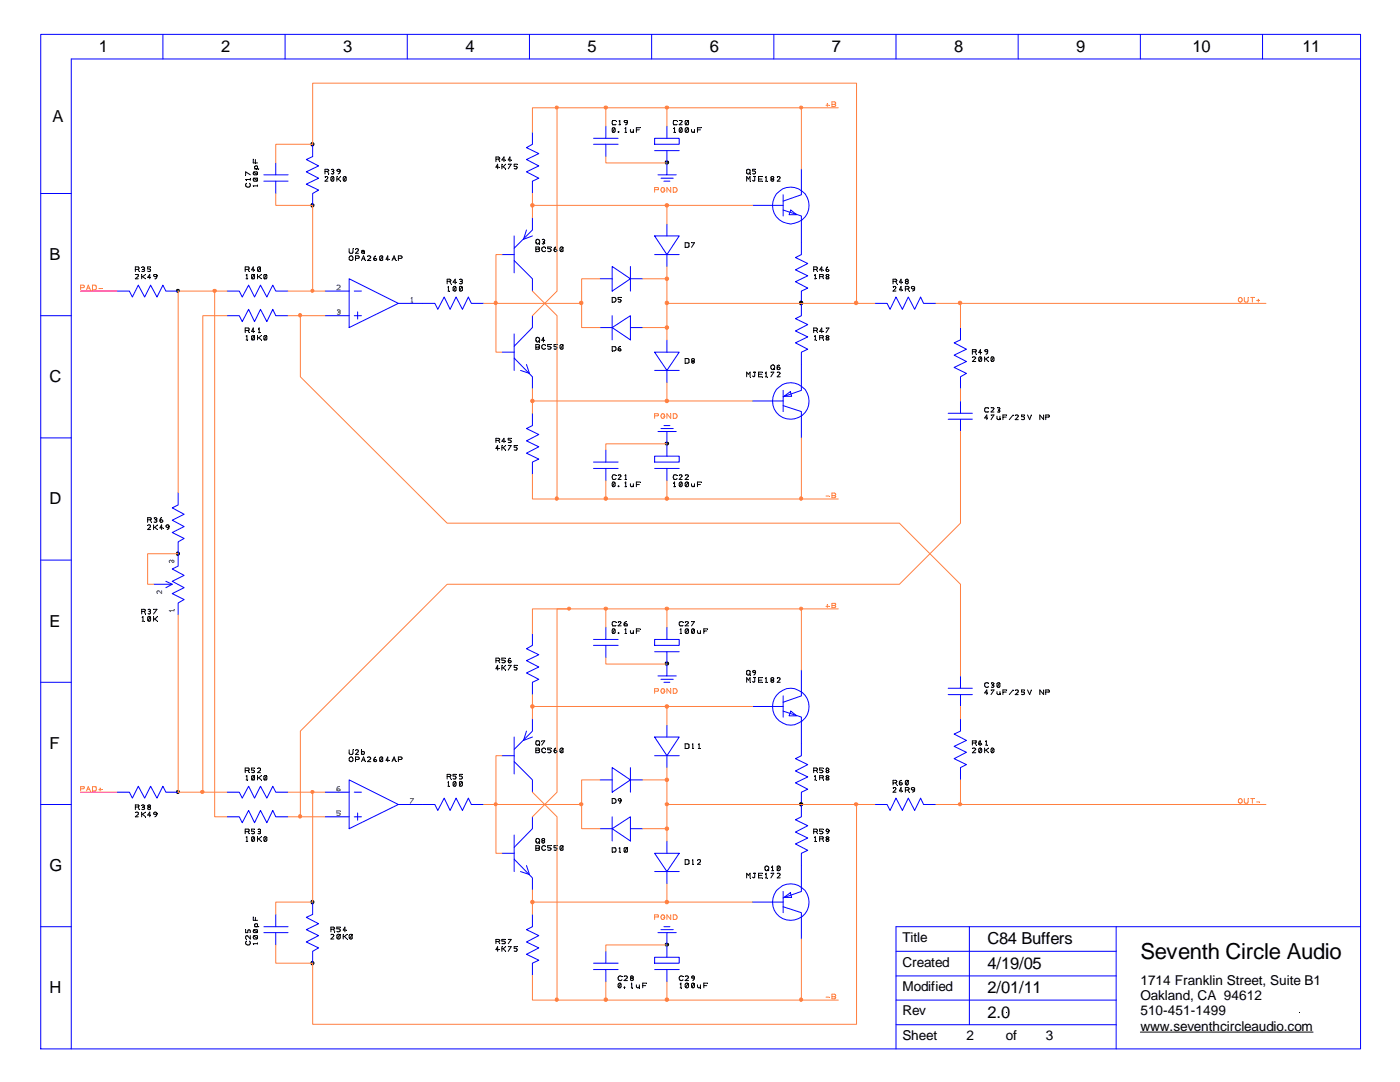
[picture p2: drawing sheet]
<svg xmlns="http://www.w3.org/2000/svg" width="279mm" height="216mm" viewBox="0 0 279 216" stroke-linecap="round" stroke-linejoin="round" font-family="sans-serif">
<defs><g id="words">
<text font-size="4.4" x="227.6" y="191.3">Seventh Circle Audio</text>
<g font-size="3.3">
<text x="19.7" y="10.4">1</text>
<text x="44.1" y="10.4">2</text>
<text x="68.5" y="10.4">3</text>
<text x="92.9" y="10.4">4</text>
<text x="117.3" y="10.4">5</text>
<text x="141.6" y="10.4">6</text>
<text x="166" y="10.4">7</text>
<text x="190.4" y="10.4">8</text>
<text x="214.8" y="10.4">9</text>
<text x="238" y="10.4">10</text>
<text x="259.9" y="10.4">11</text>
<text x="10.5" y="24.4">A</text>
<text x="9.9" y="51.8">B</text>
<text x="9.9" y="76.2">C</text>
<text x="9.9" y="100.6">D</text>
<text x="9.9" y="125.1">E</text>
<text x="9.9" y="149.4">F</text>
<text x="9.9" y="173.8">G</text>
<text x="197.1" y="188.4">C84 Buffers</text>
<text x="197.1" y="193.3">4/19/05</text>
<text x="9.9" y="198.2">H</text>
<text x="197.1" y="203">2.0</text>
<text x="197.1" y="198.1">2/01/11</text>
</g>
<g font-size="2.7">
<text x="180.1" y="188">Title</text>
<text x="180.1" y="192.9">Created</text>
<text x="180.1" y="197.8">Modified</text>
<text x="227.6" y="196.5">1714 Franklin Street, Suite B1</text>
<text x="180.1" y="202.6">Rev</text>
<text x="227.6" y="199.6">Oakland, CA 94612</text>
<text x="227.6" y="202.6">510-451-1499</text>
<text x="180.1" y="207.5">Sheet</text>
<text x="192.9" y="207.5">2</text>
<text x="200.7" y="207.5">of</text>
<text x="208.7" y="207.5">3</text>
<text x="227.6" y="205.7">www.seventhcircleaudio.com</text>
</g>
</g></defs>
<g fill="none" stroke="#00f" stroke-width=".2">
<path d="M8.1 6.9h263.4v202.4h-263.4zM32.5 6.9v4.9M56.9 6.9v4.9M81.3 6.9v4.9M105.7 6.9v4.9M130 6.9v4.9M154.4 6.9v4.9M178.8 6.9v4.9M203.2 6.9v4.9M227.6 6.9v4.9M252 6.9v4.9M271.5 11.8h-257.3v197.5"/>
<path d="M8.1 38.6h6.1M52.7 36.2h4.8M52.7 34.9h4.8M55 32.5v2.4M55 36.2v2.4M62.4 28.8v2.4l-1.3 .6 2.5 1.3-2.5 1.2 2.5 1.3-2.5 1.1 2.5 1.2-1.2 .7v2.4M106.3 26.4v2.4l-1.2 .7 2.4 1.1-2.4 1.2 2.4 1.3-2.4 1.2 2.4 1.3-1.2 .6v2.4M118.4 27.6h5M118.4 28.8h5M120.9 25.1v2.5M120.9 28.8v2.4M130.6 27.6h5v1.2h-5z"/>
<path d="M130.6 30.1h5M131.9 35.6h2.5M132.5 36.2h1.2M133.1 30.1v4.8h-1.8M133.1 25.1v2.5M133.1 34.9h1.9M156.3 38.9v4.2M159.9 33.7v5.2l-3.6 1.2M45.3 58.1h2.5l.5 1.2 1.3-2.4 1.2 2.4 1.2-2.4 1.3 2.4 1.1-2.4 .6 1.2h2.5M100.2 50.8h2.4M102.6 52l3.7 3.6v2.5M102.6 47.1v7.3"/>
<path d="M105.1 45.9l-.6 1.9 1.8-.7M106.3 43.4v2.5l-3.7 3.6M119.7 55.6h2.5M122.2 53.2l3.6 2.4-3.6 2.5zM125.8 53.2v4.9M125.8 55.6h2.5M130.6 47.1h5l-2.5 3.7zM130.6 50.8h5M133.1 44.7v2.4M133.1 50.8v2.4M150.2 41h6.1M156.3 41.9l3.6 1.2v7.7l-1.2 .6 2.5 1.2-2.5 1.2 2.5 1.2-2.5 1.2 2.5 1.3-1.3 .6v4.9l-1.2 .6 2.5 1.2-2.5 1.2 2.5 1.2-2.5 1.2 2.5 1.3-1.3 .6v7.6l-3.6 1.3"/>
<path d="M157.8 41.9l1.2 .9h-1.5zM8.1 63h6.1M45.3 63h2.5l.5 1.2 1.3-2.5 1.2 2.5 1.2-2.5 1.3 2.5 1.1-2.5 .6 1.3h2.5M84.3 60.5h2.5l.6 1.2 1.2-2.4 1.2 2.4 1.2-2.4 1.3 2.4 1.2-2.4 .6 1.2h2.4M100.2 70.3h2.4M102.6 71.5l3.7 3.7v2.4M102.6 66.6v7.3M105.1 72.7l.6 1.8-1.8-.6M106.3 63v2.4l-3.7 3.7M119.7 65.4h2.5M122.2 65.4l3.6-2.4v4.8zM122.2 63v4.8"/>
<path d="M125.8 65.4h2.5M130.6 70.3h5l-2.5 3.6zM130.6 73.9h5M133.1 67.8v2.5M133.1 73.9v2.5M156.3 77.9v4.2M156.5 79.1l1.2-1 .3 1zM174.6 60.5h2.4l.6 1.2 1.2-2.4 1.3 2.4 1.2-2.4 1.2 2.4 1.2-2.4 .6 1.2h2.5M191.7 65.4v2.4l-1.3 .6 2.5 1.3-2.5 1.2 2.5 1.2-2.5 1.2 2.5 1.2-1.2 .7v2.4M8.1 87.4h6.1M106.3 82.5v2.4l-1.2 .6 2.4 1.2-2.4 1.3 2.4 1.2-2.4 1.2 2.4 1.2-1.2 .6v2.5M118.4 93.5h5"/>
<path d="M118.4 92.2h5M120.9 89.7v2.5M120.9 93.5v2.4M130.6 91h5v1.2h-5zM130.6 93.5h5M131.3 86.1h1.8M131.9 85.5h2.5M132.5 84.9h1.2M133.1 93.5v2.4M135 86.1h-1.9v4.9M150.2 80h6.1M156.3 80.9l3.6 1.2v5.3"/>
<path d="M8.1 111.8h6.1M8.1 136.1h6.1M106.3 126.4v2.4l-1.2 .7 2.4 1.1-2.4 1.2 2.4 1.3-2.4 1.2 2.4 1.3-1.2 .5v2.5M118.4 127.6h5M118.4 128.8h5M120.9 125.1v2.5M120.9 128.8v2.4M130.6 127.6h5v1.2h-5zM130.6 130h5M131.9 135.6h2.5M132.5 136.1h1.2M133.1 130v4.9h-1.8"/>
<path d="M133.1 125.1v2.5M133.1 134.9h1.9M156.3 138.9v4.2M159.9 133.7v5.2l-3.6 1.2M45.3 158.1h2.5l.5 1.2 1.3-2.4 1.2 2.4 1.2-2.4 1.3 2.4 1.1-2.4 .6 1.2h2.5M100.2 150.8h2.4M102.6 152l3.7 3.6v2.5M102.6 147.1v7.3M105.1 145.9l-.6 1.8 1.8-.6M106.3 143.4v2.5l-3.7 3.6M119.7 155.6h2.5M122.2 153.2l3.6 2.4-3.6 2.5z"/>
<path d="M125.8 153.2v4.9M125.8 155.6h2.5M130.6 147.1h5l-2.5 3.7zM130.6 150.8h5M133.1 144.7v2.4M133.1 150.8v2.4M150.2 141h6.1M156.3 141.9l3.6 1.2v7.7l-1.2 .6 2.5 1.2-2.5 1.2 2.5 1.2-2.5 1.2 2.5 1.3-1.3 .6v4.9l-1.2 .6 2.5 1.2-2.5 1.2 2.5 1.2-2.5 1.2 2.5 1.3-1.3 .6v7.6l-3.6 1.3M157.8 141.9l1.2 .9h-1.5zM191.7 143.4v2.5l-1.3 .6 2.5 1.2-2.5 1.2 2.5 1.2-2.5 1.3 2.5 1.2-1.2 .6v2.4M8.1 160.5h6.1M45.3 163h2.5l.5 1.2 1.3-2.5 1.2 2.5 1.2-2.5 1.3 2.5 1.1-2.5 .6 1.3h2.5"/>
<path d="M84.3 160.5h2.5l.6 1.2 1.2-2.4 1.2 2.4 1.2-2.4 1.3 2.4 1.2-2.4 .6 1.2h2.4M100.2 170.3h2.4M102.6 171.4l3.7 3.8v2.3M102.6 166.6v7.3M105.1 172.7l.6 1.8-1.8-.6M106.3 163v2.4l-3.7 3.7M119.7 165.4h2.5M122.2 165.4l3.6-2.4v4.8zM122.2 163v4.8M125.8 165.4h2.5M130.6 170.3h5l-2.5 3.6zM130.6 173.9h5"/>
<path d="M133.1 167.8v2.5M133.1 173.9v2.5M156.3 177.9v4.2M156.5 179.1l1.2-1 .3 1zM174.6 160.5h2.4l.6 1.2 1.2-2.4 1.3 2.4 1.2-2.4 1.2 2.4 1.2-2.4 .6 1.2h2.5M8.1 184.9h6.1M52.7 184.9h4.8M52.7 186.1h4.8M55 182.5v2.4M55 186.1v2.5M62.4 180v2.5l-1.3 .5 2.5 1.3-2.5 1.2 2.5 1.2-2.5 1.3 2.5 1.1-1.2 .7v2.4M106.3 182.5v2.4l-1.2 .6 2.4 1.2-2.4 1.3 2.4 1.1-2.4 1.3 2.4 1.2-1.2 .6v2.4"/>
<path d="M118.4 193.5h5M118.4 192.2h5M120.9 189.8v2.4M120.9 193.5v2.4M130.6 191h5v1.2h-5zM130.6 193.5h5M131.3 186.1h1.8M131.9 185.5h2.5M132.5 184.9h1.2M133.1 193.5v2.4M135 186.1h-1.9v4.9M150.2 180h6.1"/>
<path d="M156.3 180.9l3.6 1.2v5.3M178.8 194.7h44M178.8 199.6h44M178.8 189.8h44M193.5 184.9v19.6M222.8 184.9v24.4M271.5 184.9h-92.7v24.4M178.8 204.5h44"/>
<circle cx="157.8" cy="41" r="3.6"/>
<circle cx="157.8" cy="80" r="3.7"/>
<circle cx="157.8" cy="141" r="3.6"/>
<circle cx="157.8" cy="180" r="3.7"/>
</g>
<g fill="#000">
<path d="M49 34.9l.1 .1zM49.2 36.6l.1 .1zM49.2 36l.1 .1zM50 35.6v.1zM50.5 35.6h.1zM50.5 34.4l.1 .1zM50.5 31.8h.1zM50.6 37.2l.1 .1zM51 32.5l.1 .1zM51.2 33.7l.1 .1zM51.4 36.9l.1 .1zM51.6 33.7l.1 .1z"/>
<path d="M64.9 34.2v.1zM64.9 35.3v.1zM65.6 34.7l.1 .1zM66.1 33.9l.1 .1zM66.3 34.2l.1 .1zM66.5 35.3l.1 .1zM67.2 35.2l.1 .1zM67.9 34h.1zM68 35.2l.1 .1zM68 36.2h.1zM69 35.3l.1 .1zM99 31.8h.1z"/>
<path d="M99.6 33.4h.1zM99.7 32.3h.1zM100.2 32.8v.1zM100.8 31.9l.1 .1zM100.9 32.8l.1 .1zM100.9 33.7l.1 .1zM101.4 32.8l.1 .1zM102 31.9l.1 .1zM103.2 32.8l.1 .1zM122.7 25.6l.1 .1zM122.9 24.1l.1 .1zM123.4 26.4l.1 .1z"/>
<path d="M123.5 24.1l.1 .1zM123.8 24.9l.1 .1zM124.7 25.7h.1zM125.1 26.4v.1zM125.2 24.2l.1 .1zM126.4 26.2h.1zM126.4 26.4l.1 .1zM127 25.9l.1 .1zM127.8 25.5v.1zM134.8 26.4l.1 .1zM135.1 24.1l.1 .1zM135.6 24v.1z"/>
<path d="M136.1 25.6v.1zM137.3 24l.1 .1zM137.3 25.6l.1 .1zM138.6 26.2h.1zM138.6 26.4l.1 .1zM139.2 25.9l.1 .1zM140 25.5v.1zM149 34.4l.1 .1zM149.7 34.7l.1 .1zM149.7 36.2h.1zM150.4 35.2l.1 .1zM150.8 33.8l.1 .1z"/>
<path d="M150.8 35.2l.1 .1zM151.4 35.7l.1 .1zM152.1 35.2l.1 .1zM152.1 36.2h.1zM152.7 35.4l.1 .1zM153.1 36.2h.1zM154.3 35.7v.1zM155.1 35.3l.1 .1zM48.9 53.8h.1zM49.1 54.9h.1zM49.4 55.6l.1 .1zM49.7 54.2l.1 .1z"/>
<path d="M50.7 54.8l.1 .1zM50.8 53.8l.1 .1zM51.4 54.8l.1 .1zM52 53.3l.1 .1zM52.2 54.8v.1zM52.2 55.6v.1zM53.2 54.8l.1 .1zM89.2 56.1l.1 .1zM89.4 57.3l.1 .1zM89.7 58.1v.1zM90 56.6l.1 .1zM90.9 57.2l.1 .1z"/>
<path d="M91 56.3l.1 .1zM91.7 55.8l.1 .1zM91.9 56.1v.1zM92.2 57.2l.1 .1zM106.9 48.4l.1 .1zM106.9 49.7l.1 .1zM107.7 48.7l.1 .1zM108.2 47.8l.1 .1zM108.4 48.3h.1zM108.9 49.4l.1 .1zM110 49.3l.1 .1zM110.9 49.3l.1 .1z"/>
<path d="M112.3 49.4h.1zM136.7 49.3l.1 .1zM138 48.4l.1 .1zM162.4 53.8h.1zM162.8 55.6l.1 .1zM163.2 54.2v.1zM163.6 55.2l.1 .1zM164.3 53.8v.1zM164.3 55.6l.1 .1zM165.2 53.3h.1zM165.2 55.2l.1 .1zM178.2 56.1l.1 .1z"/>
<path d="M178.2 57.2l.1 .1zM179 56.6l.1 .1zM180.1 56.3l.1 .1zM180.1 57.8l.1 .1zM180.7 57.7h.1zM181.1 56.1l.1 .1zM181.4 58.1l.1 .1zM182.5 57.4l.1 .1zM48.9 66h.1zM49.1 67.1h.1zM49.4 67.8l.1 .1zM49.7 66.4l.1 .1z"/>
<path d="M50.7 67l.1 .1zM50.8 66l.1 .1zM51.4 67l.1 .1zM51.6 65.6v.1zM51.9 66.4l.1 .1zM52.2 67v.1zM52.2 67.8v.1zM53.2 67l.1 .1zM106.9 67.9l.1 .1zM106.9 69.3h.1zM107.7 68.2l.1 .1zM108.7 67.9l.1 .1z"/>
<path d="M108.9 68.9l.1 .1zM110 68.7l.1 .1zM111.2 68.7l.1 .1zM112.3 68.8l.1 .1zM122.2 60.3l.1 .1zM122.2 70l.1 .1zM123.7 69.1l.1 .1zM136.7 72.5l.1 .1zM138.3 72.1h.1zM149.7 75.2l.1 .1zM150.4 74.3h.1zM150.8 74.3h.1z"/>
<path d="M151.4 74.7l.1 .1zM152.1 74.3h.1zM152.1 75.2l.1 .1zM152.7 74.4l.1 .1zM153.1 75.2l.1 .1zM153.8 73.4l.1 .1zM153.8 74.3h.1zM154.6 73.7l.1 .1zM155.1 74.3l.1 .1zM155.4 72.8l.1 .1zM162.4 66h.1zM162.8 67.8l.1 .1z"/>
<path d="M163.2 66.4v.1zM163.6 67.4l.1 .1zM164.3 66v.1zM164.3 67.8l.1 .1zM164.8 65.4l.1 .1zM165.2 67.4l.1 .1zM194.1 70.2v.1zM194.1 71.3v.1zM194.8 70.7l.1 .1zM195.8 71.3l.1 .1zM195.9 70.4h.1zM196.5 71.2l.1 .1z"/>
<path d="M197.1 69.9l.1 .1zM197.3 71.2l.1 .1zM197.3 72.1l.1 .1zM198.3 71.3l.1 .1zM99 87.9l.1 .1zM99.6 89.5l.1 .1zM99.7 88.3l.1 .1zM100.2 88.9v.1zM100.8 88.1h.1zM100.9 88.9l.1 .1zM100.9 89.8l.1 .1zM101.4 88.9l.1 .1z"/>
<path d="M102 87.5h.1zM103.2 88.9l.1 .1zM122.7 96.3l.1 .1zM122.9 94.9l.1 .1zM123.4 94.8v.1zM123.4 97.1l.1 .1zM124.7 94.9l.1 .1zM124.7 96.4h.1zM125.1 95.7v.1zM125.1 97.1v.1zM126.4 96.9h.1zM126.4 97.1l.1 .1z"/>
<path d="M127 96.7l.1 .1zM127.8 96.2v.1zM134.8 97.1l.1 .1zM135.1 94.9l.1 .1zM135.6 94.8v.1zM136.1 96.3v.1zM136.7 94.8l.1 .1zM137.3 96.3l.1 .1zM138.6 96.9h.1zM138.6 97.1l.1 .1zM139.2 96.7l.1 .1zM140 96.2v.1z"/>
<path d="M99 131.7l.1 .1zM99.6 133.4l.1 .1zM99.7 132.2l.1 .1zM100.8 131.3l.1 .1zM100.9 132.8h.1zM100.9 133.7l.1 .1zM101.4 132.8h.1zM101.8 131.3l.1 .1zM103.2 132.8h.1zM122.7 125.6h.1zM122.9 124.1l.1 .1zM123.4 124.1v.1z"/>
<path d="M123.4 126.4l.1 .1zM124.7 125.6l.1 .1zM125 124l.1 .1zM125.1 126.4v.1zM126.4 126.2h.1zM126.4 126.4l.1 .1zM127 125.9l.1 .1zM127.8 125.5v.1zM135.7 125.6l.1 .1zM136 126.4l.1 .1zM136.3 124.1l.1 .1zM136.7 124.1l.1 .1z"/>
<path d="M137.3 125.6h.1zM138 124l.1 .1zM138.5 125.6h.1zM139.8 126.2h.1zM139.8 126.4l.1 .1zM140.5 125.9v.1zM141.2 125.5l.1 .1zM149 134.4l.1 .1zM149.7 134.7l.1 .1zM149.7 136.1l.1 .1zM150.4 135.2l.1 .1zM150.8 134l.1 .1z"/>
<path d="M150.8 135.2l.1 .1zM151.4 135.7l.1 .1zM152.1 135.2l.1 .1zM152.1 136.1l.1 .1zM152.7 135.4l.1 .1zM153.1 136.1l.1 .1zM154.3 135.7v.1zM155.1 135.3l.1 .1zM48.9 153.8h.1zM49.1 154.9h.1zM49.4 155.6l.1 .1zM49.7 154.2l.1 .1z"/>
<path d="M50.7 154.8l.1 .1zM50.8 153.2l.1 .1zM51.4 153.3l.1 .1zM51.4 154.8l.1 .1zM52.2 154.8v.1zM52.2 155.6v.1zM53.2 154.8l.1 .1zM89.2 154.9l.1 .1zM89.4 156.1l.1 .1zM89.7 156.9v.1zM90 155.4l.1 .1zM90.9 156l.1 .1z"/>
<path d="M91 154.5l.1 .1zM92.2 156l.1 .1zM92.3 154.5l.1 .1zM106.9 148.4l.1 .1zM106.9 149.7l.1 .1zM107.7 148.7l.1 .1zM108.1 147.8l.1 .1zM108.9 149.4l.1 .1zM110 149.3l.1 .1zM110.9 149.3l.1 .1zM112.3 149.4h.1zM124 159.6v.1z"/>
<path d="M136.7 149.3l.1 .1zM138.2 148.5l.1 .1zM138.4 149.3l.1 .1zM139.4 148.5v.1zM139.7 149.3l.1 .1zM162.4 153.8h.1zM162.8 155.6l.1 .1zM163.2 154.2v.1zM163.6 155.2l.1 .1zM164.3 153.2v.1zM164.3 155.6l.1 .1zM165.2 153.8h.1z"/>
<path d="M165.2 155.2l.1 .1zM178.2 156.2l.1 .1zM178.2 157.2l.1 .1zM179 156.6l.1 .1zM179.8 155.7l.1 .1zM180.1 157.8l.1 .1zM180.7 157.6l.1 .1zM181.2 155.8l.1 .1zM181.4 158.1l.1 .1zM182.5 157.4l.1 .1zM194.8 148.7l.1 .1zM195.7 147.8v.1z"/>
<path d="M195.8 149.4h.1zM196.5 149.3l.1 .1zM196.7 147.9l.1 .1zM197 148.7l.1 .1zM197.3 149.3l.1 .1zM197.3 150.2l.1 .1zM198.3 149.4h.1zM48.9 165.9l.1 .1zM49.1 167l.1 .1zM49.4 167.8l.1 .1zM49.7 166.4l.1 .1zM50.7 167l.1 .1z"/>
<path d="M50.8 165.4l.1 .1zM51.4 167h.1zM51.5 165.5l.1 .1zM51.6 165.9l.1 .1zM52.2 167.8v.1zM53.2 167l.1 .1zM106.9 167.9l.1 .1zM106.9 169.2l.1 .1zM107.7 168.2l.1 .1zM108.5 167.7v.1zM108.9 168.9l.1 .1zM110 168.7l.1 .1z"/>
<path d="M111.2 168.7l.1 .1zM112.3 168.8l.1 .1zM122.2 160.3l.1 .1zM122.2 170l.1 .1zM123.5 169.2l.1 .1zM123.8 170l.1 .1zM125.1 169.2h.1zM136.7 172.5l.1 .1zM138.2 171.7l.1 .1zM138.4 172.5l.1 .1zM139.2 171.6l.1 .1zM149.7 175.2l.1 .1z"/>
<path d="M150.4 174.2l.1 .1zM150.8 174.2l.1 .1zM151.4 174.7l.1 .1zM152.1 174.2l.1 .1zM152.1 175.2l.1 .1zM152.7 173.4v.1zM152.7 174.4l.1 .1zM153.1 175.2l.1 .1zM153.4 173.7l.1 .1zM153.8 174.2l.1 .1zM154 173l.1 .1zM154.3 173.7l.1 .1z"/>
<path d="M155.1 174.3l.1 .1zM155.6 172.9l.1 .1zM162.4 165.9l.1 .1zM162.6 167v.1zM162.8 167.8l.1 .1zM163.2 166.4v.1zM163.6 167.4l.1 .1zM164.3 165.4v.1zM164.3 167.8l.1 .1zM165.2 167.4l.1 .1zM165.4 165.7l.1 .1zM49 185.5l.1 .1z"/>
<path d="M49.1 187.4l.1 .1zM49.2 187.8l.1 .1zM50.5 186.8l.1 .1zM50.5 185.6l.1 .1zM50.5 183h.1zM50.6 188.4l.1 .1zM51 183.6l.1 .1zM51.2 184.9l.1 .1zM51.4 188.1l.1 .1zM51.6 184.9l.1 .1zM66 185.4l.1 .1zM66 186.5l.1 .1z"/>
<path d="M66.8 185.9l.1 .1zM67.8 186.5l.1 .1zM67.9 185l.1 .1zM68.5 186.4l.1 .1zM69.1 185.6l.1 .1zM69.3 186.4v.1zM69.3 187.4v.1zM70.3 186.5l.1 .1zM99 187.9l.1 .1zM99.6 189.5l.1 .1zM99.7 188.3l.1 .1zM100.2 188.9v.1z"/>
<path d="M100.8 187.5h.1zM100.9 188.9l.1 .1zM100.9 189.8l.1 .1zM101.4 187.5h.1zM101.4 188.9l.1 .1zM103.2 188.9l.1 .1zM123.9 196.3h.1zM124.1 194.9l.1 .1zM124.5 194.8l.1 .1zM124.6 197.1l.1 .1zM126 196.3l.1 .1zM126.2 197.1l.1 .1z"/>
<path d="M127.6 196.8l.1 .1zM127.6 197.1l.1 .1zM128.3 196.7l.1 .1zM129 196.2l.1 .1zM135.7 196.3l.1 .1zM136 197.1l.1 .1zM136.3 194.9l.1 .1zM136.7 194.8l.1 .1zM137.3 196.3h.1zM138.5 196.3h.1zM138.6 195l.1 .1zM139.8 196.8l.1 .1z"/>
<path d="M139.8 197.1l.1 .1zM140.5 196.7v.1zM141.2 196.2l.1 .1zM200.7 202l.1 .1zM259.3 202l.1 .1z"/>
</g>
<g fill="none" stroke="#000" stroke-width=".2">
<path d="M49 34.9v-.6l1 .6M49.2 36.6l-.2 .5 .4 .2h.3l.3-.2-.2-.5M50 35.6v.4M50 35.8h-1l.2 .2M50.5 31.8v.7h.9M50.6 34.4l-.1 .3 .2 .2 .7-.1M50.6 35.6l-.1 .3 .2 .3 .7-.1M50.6 34.4h.8v.4M50.6 35.6h.8v.5M50.6 35.6l.8 .5M50.6 34.4l.8 .4M50.8 33.7h.8"/>
<path d="M51 31.8v.7M51.1 33.7l-.3-.3v-.1l.3-.2 .3 .1v.4l-.2 .1M51.4 36.9v.3M51.4 37.1h-.9l.1 .1M64.9 34.2h.5M64.9 35.3l.3-.1 .2 .3-.5 .7h.5M65.4 34.2l.2-.2-.1-.1-.6-.1v.9M65.4 34.2l.2 .5M66.1 33.9h.4l.1 .1-.1 .2M66.3 34.2h.2M66.5 34.2l.1 .3-.1 .1h-.4M66.5 35.3v.8h-.4"/>
<path d="M66.5 35.3h-.4v.8M66.5 35.3l-.4 .8M67.2 35.2v1M67.2 35.7h.3M67.3 33.9a.36 .36 0 0 1 .6 .1l-.4 .2-.3-.2zM67.5 35.7l.5 .5M67.9 34a.6 .6 0 0 1-.4 .7M68 35.2l-.5 .5M69 35.3v.8h-.4M69 35.3h-.4v.8M69 35.3l-.4 .8M99 31.8h.7v-.2l-.2-.3h-.5v1"/>
<path d="M99.5 31.8l.2 .5M99.6 33.4h-.6l.3-.6v.9M100.2 32.8v.9M100.2 33.3h.2M100.4 33.3l.5 .4M100.8 31.9h-.6l.4-.6v1M100.9 32.8l-.5 .5M101.4 32.8h.6l-.6 .9M102 31.9h-.6l.4-.6v1M103.2 32.8h-.6v.4h.4l.2 .2-.2 .3-.4-.1M122.7 25.6h-.4v.7M122.7 25.6v.7h-.4"/>
<path d="M122.7 25.6l-.4 .7M122.9 24.1l-.6-.1-.1 .3 .1 .6 .6-.1M123.4 26.3h.1zM123.5 24.9h.3M123.5 24.1l.2-.1v.9M124.6 24h.5l.1 .2a.35 .35 0 0 1-.3 .3 .35 .35 0 0 1-.4-.3zM124.7 26.4h.4M124.7 25.7l.2-.2v.9M125.2 24.2a.49 .49 0 0 1-.4 .7M125.8 25.8l.2 .6 .3-.1 .1-.1M126.4 25.8v.6M127 25.9h.6"/>
<path d="M127.8 25.5h-.8v.9M134.5 25.7l.1-.2v.9M134.5 26.4h.3M135.1 24.1l-.6-.1-.1 .3 .1 .6 .6-.1M135.6 24h.5v.2l-.5 .7h.5M136.1 25.6v.7h-.5M136.1 25.6h-.5v.7M136.1 25.6l-.5 .7M137.3 24v.9h-.5M137.3 25.6l.1 .6a.36 .36 0 0 1-.6 .1M137.3 24h-.5v.9M137.3 25.6a.36 .36 0 0 0-.6 .1l.1 .6"/>
<path d="M137.3 24l-.5 .9M137.3 25.6l-.5 .7M138 25.8l.1 .5 .2 .1 .3-.2M138.6 25.8v.6M139.2 25.9h.6M140 25.5h-.8v.9M149 34l.3-.2 .3 .1 .1 .6-.3 .2-.3-.1zM149 36.2v-1l.4 .5 .3-.5v1M149.5 34.5l.2 .2M150.4 35.2h.4M150.6 35.2v.8l-.1 .2-.3-.2M150.8 33.8h-.6v.3l.5 .1 .1 .3a.36 .36 0 0 1-.6 .1"/>
<path d="M151.4 35.7h.7M152.1 35.2h-.7v1h.7M152.7 36.2h.4M152.7 35.4l.2-.2v1M153.9 35.7h.4l.1 .2-.1 .3-.4-.1zM154.1 35.7l-.3-.2 .3-.3h.2l.1 .3-.1 .2M155.1 35.3l.3-.1 .3 .3-.6 .7h.6M48.9 53.8h.6M49.1 55.6h.3M49.1 54.9l.2-.1v.8M49.5 53.8l.2-.1v-.4h-.8v.9M49.5 53.8l.2 .4"/>
<path d="M50.7 54.8l.1 .7-.1 .1h-.4M50.7 54.8h-.4v.8M50.7 54.8l-.4 .8M50.8 53.8h-.6l.3-.5v.9M51.4 55.2h.2M51.4 54.8v.8M51.6 55.2l.6 .4M52 53.3a.36 .36 0 0 0-.6 .2l.1 .6M52 53.3v.8h-.5M52 53.3l-.5 .8M52.2 54.8l-.6 .4M53.2 54.8l.1 .7-.1 .1h-.5"/>
<path d="M53.2 54.8h-.5v.8M53.2 54.8l-.5 .8M89.2 56.1h.7l.1-.1-.3-.3h-.5v.9M89.4 58.1h.3M89.4 57.3l.1-.1v.9M89.7 56.1l.3 .5M90.9 57.2l.1 .7-.2 .2-.3-.1M90.9 57.2h-.4v.8M90.9 57.2l-.4 .8M91 56.3h-.6l.4-.6v.9M91.7 55.8a.36 .36 0 0 1 .6 .2l-.1 .1h-.3M92 56.1l.3 .3a.36 .36 0 0 1-.6 .2"/>
<path d="M92.2 57.2l.1 .7-.3 .2-.3-.1M92.2 57.2h-.5v.8M92.2 57.2l-.5 .8M106.9 49.3l.7 .1 .1 .1-.3 .2 .3 .3-.1 .1-.7 .1zM106.9 49.7h.5M107.4 48.5l.3 .2M108.2 47.8h.4l.1 .2-.2 .3M108.4 48.3h.1M108.5 48.3l.2 .2-.2 .2-.3-.1M108.9 49.4h-.1a.45 .45 0 0 0-.7 .1l.2 .6 .3 .1 .3-.2M110 49.3h-.7v.3h.4l.3 .3-.3 .3-.4-.1M110.9 49.3l-.3 .4v.3"/>
<path d="M112.4 49.4v.7h-.6M112.4 49.4a.36 .36 0 0 0-.6 .1v.6M112.4 49.4l-.6 .7M122.2 59.4h.4l.3 .1v.4l-.1 .3-.6 .1zM124 59.4h-.6v.4h.4l.2 .1-.2 .4-.4-.1M136.7 48.4l.8 .1-.1 .8-.7 .1zM138 48.4h.6l-.6 1M162.4 53.8h.5M162.6 55.6h.2M162.6 54.9l.1-.1v.8M162.9 53.8l.3-.3-.1-.2h-.7v.9M162.9 53.8l.3 .4"/>
<path d="M163.6 55.2h.6M164.2 55.2l.1-.3v-.1h-.7v.8M164.2 55.2l.1 .4M164.3 53.8h-.7l.4-.5v.9M164.8 53.9l.2-.1 .4 .1-.2 .3h-.2zM165 55.2l-.2 .3 .1 .1h.5v-.1l-.2-.3M165 55.2l-.2-.3 .1-.1h.5v.1l-.2 .3M165 55.2h.2M165.2 53.3l-.3 .2-.1 .4M178.2 56.1h.7l.1-.1-.3-.3h-.5v.9M178.2 57.2h.4l.2 .2-.6 .7h.6M178.7 56.1l.3 .5"/>
<path d="M180.1 56.3h-.6l.3-.6v.9M180.1 57.8h-.6l.3-.6v.9M180.7 57.7h.5M180.8 55.8l.3-.1 .2 .3-.1 .1h-.4zM180.9 56.1l-.2 .3 .2 .2h.2l.2-.2-.2-.3M181.2 57.7l.2-.3v-.2h-.7v.9M181.2 57.7l.2 .4M182.5 57.4v.5l-.4 .2M48.9 66h.6M49.1 67.8h.3M49.1 67.1l.2-.1v.8M49.5 66l.2-.1v-.4l-.8-.1v1"/>
<path d="M49.5 66l.2 .4M50.7 67.1v.7h-.4M50.7 67.1l-.2-.1-.3 .1 .1 .7M50.7 67.1l-.4 .7M50.8 66.1h-.6l.3-.7v1M51.4 67.4h.2M51.4 67v.8M51.6 66.4h.3M51.6 65.6l.1-.2v1M51.6 67.4l.6 .4M52.2 67l-.6 .4M53.2 67.1v.7h-.5"/>
<path d="M53.2 67.1l-.4-.1-.1 .1v.7M53.2 67.1l-.5 .7M106.9 68.7l.7 .1 .1 .2-.3 .3 .3 .1-.1 .2-.7 .1zM106.9 69.3h.5M107.4 68l.3 .2M108.7 67.9h-.6l.4-.6v.9M108.9 68.9a.45 .45 0 0 0-.7 0 .45 .45 0 0 0 0 .6 .45 .45 0 0 0 .7 0M110 68.7h-.7v.5h.4l.3 .1-.3 .4-.4-.1M111.2 68.7h-.6v.5h.3l.3 .2a.36 .36 0 0 1-.6 .2M112.4 68.8v.8h-.6M112.4 68.8a.36 .36 0 0 0-.6 .2v.6M112.4 68.8l-.6 .8"/>
<path d="M122.2 69.2l.7 .1v.6l-.7 .1zM123.4 69.7l.4-.1 .2 .2-.4 .2-.2-.2zM123.8 69.2a.49 .49 0 0 0-.4 .6M136.7 71.5h.5l.3 .2-.1 .7-.7 .1zM138.3 72.1l-.3-.3 .3-.3 .3 .3-.3 .3M138.3 72.1l-.3 .1 .3 .3 .3-.3-.3-.1M138.3 72.1h.1M149 75.2v-.9l.4 .4 .3-.4v.9M150.4 74.3h.4M150.6 74.3v.7l-.1 .2-.3-.2M151.4 74.7h.7M152.1 74.3h-.7v.9h.7"/>
<path d="M152.7 74.4l.2-.1v.9M152.7 75.2h.4M153.8 73.1l.5-.3 .3 .3-.1 .5-.2 .1h-.3zM153.8 74.3h.6l-.6 .9M154.3 73.5l.3 .2M155.1 74.3h.3l.3 .2-.6 .7h.6M155.4 72.8l-.3 .2v.7a.36 .36 0 0 0 .6-.2 .36 .36 0 0 0-.6-.2M162.4 66h.5M162.6 67.1l.1-.1v.8M162.6 67.8h.2M162.9 66l.3-.3-.1-.2-.7-.1v1M162.9 66l.3 .4"/>
<path d="M163.6 67.4h.6M164.2 67.4l.1-.3-.1-.1h-.6v.8M164.2 67.4l.1 .4M164.3 66.1h-.7l.4-.7v1M164.8 65.4h.6l-.6 1M165 67.4l-.2 .2 .1 .2h.5v-.2l-.2-.2M165 67.4l-.2-.3 .2-.1 .4 .1-.2 .3M165 67.4h.2M194.1 70.2h.5M194.1 71.3l.4-.1 .2 .3-.6 .6h.6M194.6 70.2l.2-.1v-.3h-.7v.9M194.6 70.2l.2 .5"/>
<path d="M195.8 71.3h-.4v.8M195.8 71.3v.8h-.4M195.8 71.3l-.4 .8M195.9 70.4h-.6l.4-.6v.9M196.5 71.2v.9M196.5 71.6h.3M196.8 71.6l.5 .5M197.1 70.1a.36 .36 0 0 1-.6-.2l.3-.1h.3v.6l-.3 .3M197.3 71.2l-.5 .4M198.3 71.3v.8h-.4M198.3 71.3h-.4v.8M198.3 71.3l-.4 .8"/>
<path d="M99 87.9h.5M99.5 87.9l.2-.1v-.3h-.7v.8M99.5 87.9l.2 .4M99.6 89.5h-.6l.3-.6v.9M100.2 88.9v.9M100.2 89.3h.2M100.4 89.3l.5 .5M100.8 88.1h-.6l.4-.6v.8M100.9 88.9l-.5 .4M101.4 88.9h.6l-.6 .9M102 87.5h-.6v.3h.4l.2 .3-.1 .2h-.5M103.2 88.9h-.6v.3h.4l.2 .3-.2 .3-.4-.1"/>
<path d="M122.7 96.3h-.4v.7M122.7 96.3v.7h-.4M122.7 96.3l-.4 .7M122.9 94.9v-.1a.45 .45 0 0 0-.7 .1 .45 .45 0 0 0 .1 .6 .45 .45 0 0 0 .6 0M123.4 94.8l.4-.1 .2 .3-.6 .7h.6M123.4 97h.1zM124.7 95.7h.4M124.7 97.1h.4M124.7 94.9l.2-.2v1M124.7 96.4l.2-.2v.9M125.8 96.5l.2 .6 .3-.1 .1-.1M126.4 96.5v.6"/>
<path d="M127 96.7h.6M127.8 96.2h-.8v.9M134.5 97.1h.3M134.5 96.4l.1-.2v.9M135.1 94.9l-.1-.1a.45 .45 0 0 0-.6 .1 .45 .45 0 0 0 .1 .6 .45 .45 0 0 0 .6 0M135.6 94.8l.4-.1 .1 .3-.5 .7h.5M136.1 96.3v.7h-.5M136.1 96.3h-.5v.7M136.1 96.3l-.5 .7M136.7 94.8l.5-.1 .2 .3-.7 .7h.7M137.3 96.3l.1 .6a.36 .36 0 0 1-.6 .1M137.3 96.3a.36 .36 0 0 0-.6 .1l.1 .6"/>
<path d="M137.3 96.3l-.5 .7M138 96.5l.1 .5 .2 .1 .3-.2M138.6 96.5v.6M139.2 96.7h.6M140 96.2h-.8v.9M99 131.8h.5M99.5 131.8l.2-.2v-.2l-.7-.1v.9M99.5 131.8l.2 .4M99.6 133.4h-.6l.3-.6v.9M100.2 132.8v.9M100.2 133.3h.2M100.4 133.3l.5 .4"/>
<path d="M100.8 131.3h-.6v.4h.4l.2 .2-.2 .3h-.4M100.9 132.8l-.5 .5M101.4 132.8h.6l-.6 .9M101.5 131.8h.4v.4h-.3l-.2-.2zM101.8 131.3l-.2 .1-.2 .6M103.2 132.8h-.6v.4h.4l.2 .2-.2 .3-.4-.1M122.7 125.6h-.4v.7M122.7 125.6v.7h-.4M122.7 125.6l-.4 .7M122.9 124.1l-.5-.1-.2 .3 .1 .6 .6-.1M123.4 126.3h.1zM123.4 124.1l.4-.1 .2 .2-.6 .7h.6"/>
<path d="M124.6 124.5a.36 .36 0 0 1 .6 .2l-.1 .2h-.5zM124.7 125.6l.2-.1v.9M124.7 126.4h.4M125 124l-.4 .2-.1 .5M125.8 125.8l.2 .6 .3-.1 .1-.1M126.4 125.8v.6M127 125.9h.6M127.8 125.5h-.8v.9M135.7 125.6l.2-.1v.9M135.7 126.4h.3M136.3 124.1l-.4-.1-.3 .3 .1 .6 .6-.1M136.7 124.1l.5-.1 .2 .2-.7 .7h.7"/>
<path d="M137.3 125.6l.1 .6a.36 .36 0 0 1-.6 .1M137.3 125.6a.36 .36 0 0 0-.6 .1l.1 .6M137.3 125.6l-.5 .7M138 124h.6l-.6 .9M138.5 125.6h-.4v.7M138.5 125.6v.7h-.4M138.5 125.6l-.4 .7M139.2 125.8v.4a.36 .36 0 0 0 .6 .1M139.8 125.8v.6M140.5 125.9h.6M141.2 125.5h-.7v.9M149 133.9l.3-.1 .3 .1 .1 .6-.3 .2-.3-.1z"/>
<path d="M149 136.1v-.9l.4 .5 .3-.5v.9M149.5 134.5l.2 .2M150.4 135.2h.4M150.6 135.2v.8l-.1 .1-.3-.1M150.8 134l-.1 .5-.2 .2M151.4 135.7h.7M152.1 135.2h-.7v.9h.7M152.7 136.1h.4M152.7 135.4l.2-.2v.9M153.9 135.7h.4l.1 .2-.1 .2h-.4zM154.1 135.7l-.3-.2 .3-.3h.2l.1 .3-.1 .2M155.1 135.3l.3-.1 .3 .3-.6 .6h.6"/>
<path d="M48.9 153.8h.6M49.1 154.9l.2-.1v.8M49.1 155.6h.3M49.5 153.8l.2-.1v-.4l-.8-.1v1M49.5 153.8l.2 .4M50.7 154.9v.7h-.4M50.7 154.9l-.2-.1-.3 .1 .1 .7M50.7 154.9l-.4 .7M50.8 153.2h-.6v.5h.3l.3 .2a.36 .36 0 0 1-.6 .2M51.4 153.3h.6v.4l-.6 .5h.6M51.4 154.8v.8M51.4 155.2h.2"/>
<path d="M51.6 155.2l.6 .4M52.2 154.8l-.6 .4M53.2 154.9v.7h-.5M53.2 154.9l-.4-.1-.1 .1v.7M53.2 154.9l-.5 .7M89.2 154.9h.5M89.4 156.1l.1-.1v.9M89.4 156.9h.3M89.7 154.9h.2v-.3l-.7-.1v.9M89.7 154.9l.3 .5M90.9 156v.8h-.4M90.9 156h-.4v.8"/>
<path d="M90.9 156l-.4 .8M91 154.5h-.6v.4h.4l.2 .2-.2 .3h-.4M92.2 156l.1 .6a.36 .36 0 0 1-.6 .2M92.2 156h-.5v.8M92.2 156l-.5 .8M92.3 154.5h-.6v.4h.3l.3 .2-.3 .3h-.3M106.9 149.3l.7 .1 .1 .1-.3 .2 .3 .2-.1 .2-.7 .1zM106.9 149.7h.5M107 147.8l.6 .1 .1 .5-.2 .2a.36 .36 0 0 1-.6-.2zM107.4 148.5l.3 .2M108.1 147.8h.6l-.6 .9M108.9 149.4h-.1a.45 .45 0 0 0-.7 .1l.2 .6 .3 .1 .3-.2"/>
<path d="M110 149.3h-.7v.3h.4l.3 .3-.3 .3-.4-.1M110.9 149.3l-.3 .4v.2M112.4 149.4v.7h-.6M112.4 149.4a.36 .36 0 0 0-.6 .1v.6M112.4 149.4l-.6 .7M122.2 159.3h.4l.3 .2v.5l-.1 .2-.6 .1zM124 159.6l-.2 .6-.2 .1M136.7 148.4h.5l.3 .2-.1 .7-.7 .1zM138.2 149.4h.2M138.2 148.6l.1-.2v1M139.4 149.4h.3M139.4 148.6l.1-.2v1"/>
<path d="M162.4 153.8h.5M162.6 154.9l.1-.1v.8M162.6 155.6h.2M162.9 153.8l.3-.3-.1-.2-.7-.1v1M162.9 153.8l.3 .4M163.6 155.2h.6M164.2 155.2l.1-.3-.1-.1h-.6v.8M164.2 155.2l.1 .4M164.3 153.2h-.7v.5h.4l.3 .2-.3 .3-.4-.1M165 153.8l-.2-.3 .2-.3 .4 .1v.2l-.2 .3M165 153.8l-.2 .1 .2 .3 .4-.1v-.2l-.2-.1M165 153.8h.2"/>
<path d="M165 155.2l-.2 .2 .1 .2h.5v-.2l-.2-.2M165 155.2l-.2-.3 .2-.1 .4 .1-.2 .3M165 155.2h.2M178.2 156.2h.5M178.2 157.2l.4-.1 .2 .3-.6 .7h.6M178.7 156.2l.3-.2-.1-.2-.7-.1v.9M178.7 156.2l.3 .4M179.8 155.7l-.3 .3v.5a.36 .36 0 0 0 .6-.1l-.1-.2h-.5M180.1 157.8h-.6l.3-.7v1M180.7 157.6h.5M181.2 155.8h-.4v.7M181.2 157.6l.2-.2v-.2l-.7-.1v1"/>
<path d="M181.2 155.8v.7h-.4M181.2 155.8l-.4 .7M181.2 157.6l.2 .5M182.5 157.4v.5l-.4 .2M194.1 149.4l.4-.1 .2 .2-.6 .7h.6M194.1 148.3h.5M194.6 148.3l.2-.1v-.4h-.7v.9M194.6 148.3l.2 .4M195.7 147.8a.52 .52 0 0 0-.4 .7M195.8 149.4v.7h-.4M195.8 149.4h-.4v.7M195.8 149.4l-.4 .7"/>
<path d="M196.5 149.7h.3M196.5 149.3v.9M196.7 148.7h.3M196.7 147.9l.1-.1v.9M196.8 149.7l.5 .5M197.3 149.3l-.5 .4M198.3 149.4v.7h-.4M198.3 149.4h-.4v.7M198.3 149.4l-.4 .7M48.9 165.9h.6M49.1 167h.2v.9M49.1 167.9h.3"/>
<path d="M49.5 165.9h.2v-.4l-.8-.1v1M49.5 165.9l.2 .5M50.7 167v.8h-.4M50.7 167h-.2l-.3 .1 .1 .7M50.7 167l-.4 .8M50.8 165.4h-.6v.5h.3l.3 .2a.36 .36 0 0 1-.6 .2M51.4 167v.9M51.4 167.4h.2M51.5 165.5h.5v.4h-.2M51.6 165.9h.2M51.6 167.4l.6 .5M51.8 165.9l.2 .1v.3h-.5"/>
<path d="M52.2 167l-.6 .4M53.2 167v.8h-.5M53.2 167h-.4l-.1 .1v.7M53.2 167l-.5 .8M106.9 168.7l.7 .1 .1 .2-.3 .2 .3 .2-.1 .2-.7 .1zM106.9 169.2h.5M107.4 168l.3 .2M108.2 167.4h.4v.3h-.4zM108.4 167.7l-.3 .3 .3 .2 .3-.2-.2-.3M108.9 168.9a.45 .45 0 0 0-.7 0 .45 .45 0 0 0 0 .6 .45 .45 0 0 0 .7 0M110 168.7h-.7v.5h.4l.3 .1-.3 .4-.4-.1M111.2 168.7h-.6v.5h.3l.3 .2a.36 .36 0 0 1-.6 .2"/>
<path d="M112.4 168.8v.8h-.6M112.4 168.8a.36 .36 0 0 0-.6 .2v.6M112.4 168.8l-.6 .8M122.2 169.2h.7v.6l-.1 .2h-.6zM123.5 169.2h.2v.8M123.5 170h.3M125.1 169.2v.8h-.5M125.1 169.2h-.5v.8M125.1 169.2l-.5 .8M136.7 171.5h.5l.3 .2-.1 .7-.7 .1zM138.2 171.7l.1-.2v1M138.2 172.5h.2"/>
<path d="M139.2 171.6h.6v.4l-.6 .5h.6M149 175.2v-1l.4 .5 .3-.5v1M150.4 174.2h.4M150.6 174.2v.8l-.1 .2-.3-.2M151.4 174.7h.7M152.1 174.2h-.7v1h.7M152.7 174.4l.2-.2v1M152.7 175.2h.4M153.2 173.5l.2 .2M153.8 174.2h.6l-.6 1M154 173.7h.3M154 173l.2-.2v.9"/>
<path d="M155.1 174.3l.3-.1 .3 .3-.6 .7h.6M155.6 172.9h-.5v.8M155.6 172.9l.1 .6a.36 .36 0 0 1-.6 .2M155.6 172.9l-.5 .8M162.4 165.9h.5M162.6 167h.1v.9M162.6 167.9h.2M162.9 165.9l.3-.2-.1-.2-.7-.1v1M162.9 165.9l.3 .5M163.6 167.4h.6M164.2 167.4l.1-.3-.1-.1h-.6v.9M164.2 167.4l.1 .5"/>
<path d="M164.3 165.4h-.7v.5h.4l.3 .2-.3 .3-.4-.1M165 167.4l-.2 .2 .2 .3 .4-.1v-.2l-.2-.2M165 167.4l-.2-.3 .2-.1 .4 .1-.2 .3M165 167.4h.2M165.4 165.7a.6 .6 0 0 1-.4 .7M49 185.5v.6h.4v-.3l.3-.3 .3 .3-.1 .3M49.2 187.8l-.2 .5 .4 .3h.3l.3-.3-.2-.5M50 186.7v.7l-.7-.7-.3 .2 .1 .5M50.5 183v.6h.9M50.6 185.6l-.1 .3 .2 .2 .7-.1M50.6 186.8l-.1 .3 .2 .3 .7-.1M50.6 185.6h.8v.4"/>
<path d="M50.6 186.8h.8v.5M50.6 186.8l.8 .5M50.6 185.6l.8 .4M50.8 184.9h.8M51 183v.6M51.1 184.9l-.3-.2v-.2l.3-.2 .3 .1v.4l-.2 .1M51.4 188.1v.3M51.4 188.3h-.9l.1 .1M66 185.4h.5M66 186.5l.5-.1 .1 .3-.6 .7h.6M66.5 185.4l.3-.1-.1-.2-.7-.1v.9M66.5 185.4l.3 .5"/>
<path d="M67.8 186.5l.1 .6a.36 .36 0 0 1-.6 .2M67.8 186.5a.36 .36 0 0 0-.6 .2l.1 .6M67.8 186.5l-.5 .8M67.9 185h-.7v.3h.4l.3 .3-.3 .3-.4-.1M68.5 186.4v1M68.5 186.9h.2M68.7 186.9l.6 .5M69.1 185.6h-.6l.3-.6v.9M69.3 186.4l-.6 .5M70.3 186.5v.8h-.5M70.3 186.5a.36 .36 0 0 0-.6 .2l.1 .6M70.3 186.5l-.5 .8"/>
<path d="M99 187.9h.5M99.5 187.9l.2-.1v-.3h-.7v.8M99.5 187.9l.2 .4M99.6 189.5h-.6l.3-.6v.9M100.2 188.9v.9M100.2 189.3h.2M100.4 189.3l.5 .5M100.8 187.5h-.6v.3h.4l.2 .2v.3h-.6M100.9 188.9l-.5 .4M101.4 187.5h.6l-.6 .8M101.4 188.9h.6l-.6 .9M103.2 188.9h-.6v.3h.4l.2 .3-.2 .3-.4-.1"/>
<path d="M123.9 196.3v.7h-.5M123.9 196.3h-.5v.7M123.9 196.3l-.5 .7M124.1 194.9a.45 .45 0 0 0-.6 0 .45 .45 0 0 0 0 .6 .45 .45 0 0 0 .6 0M124.5 194.8l.5-.1 .2 .3-.7 .7h.7M124.6 196.9v.2zM126 195.2l-.2 .2 .2 .3 .3-.1 .1-.2-.2-.2M126 194.7l.3 .1v.4h-.4l-.1-.2zM126 197.1h.2M126 196.3l.1-.1v.9M127 196.5v.3a.36 .36 0 0 0 .6 .2M127.6 196.5v.6"/>
<path d="M128.3 196.7h.6M129 196.2h-.7v.9M135.7 197.1h.3M135.7 196.3l.2-.1v.9M136.3 194.9a.45 .45 0 0 0-.6 0 .45 .45 0 0 0 0 .6 .45 .45 0 0 0 .6 0M136.7 194.8l.5-.1 .2 .3-.7 .7h.7M137.3 196.3l.1 .5a.36 .36 0 0 1-.6 .2M137.3 196.3a.36 .36 0 0 0-.6 .1l.1 .6M137.3 196.3l-.5 .7M138.1 194.8h.4v.4h-.4zM138.5 196.3h-.4v.7M138.5 196.3v.7h-.4"/>
<path d="M138.5 196.3l-.4 .7M138.6 195l-.1 .4-.2 .3M139.2 196.5v.3a.36 .36 0 0 0 .6 .2M139.8 196.5v.6M140.5 196.7h.6M141.2 196.2h-.7v.9M227.6 205.9h34.4"/>
<circle cx="107.3" cy="48.2" r=".44"/>
<circle cx="110.9" cy="49.9" r=".28"/>
<circle cx="182.2" cy="57.4" r=".31"/>
<circle cx="107.3" cy="67.8" r=".43"/>
<circle cx="150.5" cy="133.9" r=".27"/>
<circle cx="110.9" cy="149.9" r=".28"/>
<circle cx="123.7" cy="159.6" r=".28"/>
<circle cx="182.2" cy="157.4" r=".31"/>
<circle cx="195.6" cy="148.4" r=".27"/>
<circle cx="107.3" cy="167.8" r=".43"/>
<circle cx="153" cy="173.3" r=".45"/>
<circle cx="165.2" cy="165.7" r=".28"/>
</g>
<g fill="#000" stroke="#000" stroke-width=".2">
<circle cx="62.3" cy="28.8" r=".33"/>
<circle cx="133.1" cy="32.4" r=".35"/>
<circle cx="62.3" cy="41" r=".33"/>
<circle cx="159.9" cy="60.4" r=".33"/>
<circle cx="133.1" cy="88.5" r=".33"/>
<circle cx="133.1" cy="132.4" r=".35"/>
<circle cx="62.3" cy="180" r=".33"/>
<circle cx="159.9" cy="160.5" r=".31"/>
<circle cx="62.3" cy="192.2" r=".33"/>
<circle cx="133.1" cy="188.5" r=".33"/>
</g>
<path d="M82 60.3h.4" fill="none" stroke="#408080" stroke-width=".2"/>
<path d="M82.4 60.3l.1 .1z" fill="#408080"/>
<path d="M82 59.5l.2-.1v.9" fill="none" stroke="#408080" stroke-width=".2"/>
<path d="M82 59.5l.1 .1z" fill="#408080"/>
<path d="M67.2 57l.4-.1 .3 .3-.7 .6h.7" fill="none" stroke="#408080" stroke-width=".2"/>
<path d="M67.2 57l.1 .1z" fill="#408080"/>
<path d="M67.5 62.2l.3 .1 .1 .2a.36 .36 0 0 1-.6 .2" fill="none" stroke="#408080" stroke-width=".2"/>
<path d="M67.5 62.2l.1 .1z" fill="#408080"/>
<path d="M67.3 61.9a.36 .36 0 0 1 .6 .2l-.3 .1" fill="none" stroke="#408080" stroke-width=".2"/>
<path d="M67.3 61.9l.1 .1z" fill="#408080"/>
<path d="M64.9 58.1h4.8M69.7 55.6l9.8 4.9-9.8 4.9zM70.7 58.1h1.4M64.9 63h4.8M70.7 63h1.4M71.4 62.2v1.5M79.5 60.5h4.8" fill="none" stroke="#00f" stroke-width=".2"/>
<g fill="none" stroke="#000" stroke-width=".2">
<path d="M69.7 49.6v.7l.2 .2h.5v-.9M69.8 51.1h.4l.2 .3v.3l-.2 .3-.5-.3zM71 49.7a.36 .36 0 0 1 .5 .2l-.5 .6h.5M71 51.6h.5l.2-.3-.2-.2h-.5v.9M72.1 50h.5l.1 .1v.4M72.1 52l.5-.9 .3 .9M72.3 51.6h.4M72.7 50.3l-.1-.2-.5 .2 .3 .2 .3-.1M73.3 51.1h.4l.3 .2-.7 .7h.7M74.9 51.1l-.2 .2-.1 .4M76.4 51.1v.8h-.5M76.4 51.1a.36 .36 0 0 0-.6 .2l.1 .6"/>
<path d="M76.4 51.1l-.5 .8M77.6 51.7h-.6l.4-.6v.9M78.2 52l.5-.9 .3 .9M78.4 51.6h.4M79.5 51.6h.5l.3-.3-.3-.2h-.5v.9"/>
<circle cx="74.9" cy="51.7" r=".26"/>
</g>
<g fill="#000">
<path d="M69.7 51.7l.1 .1zM70.4 49.6l.1 .1zM71 49.7v.1zM72.7 50.3l.1 .1zM72.7 50.5l.1 .1zM72.7 51.6l.1 .1zM72.9 52l.1 .1zM73.3 51.1l.1 .1zM74.9 51.1h.1zM76.4 51.1l.1 .1zM77.6 51.7l.1 .1zM78.8 51.6l.1 .1z"/>
<path d="M79 52l.1 .1zM79.4 51.6h.1z"/>
</g>
<path d="M81.9 159.3h.6l-.6 1" fill="none" stroke="#408080" stroke-width=".2"/>
<path d="M81.9 159.3l.1 .1z" fill="#408080"/>
<path d="M67.3 157.5a.36 .36 0 0 1 .6 .1l-.4 .2-.3-.2zM67.6 157a.49 .49 0 0 0-.4 .6" fill="none" stroke="#408080" stroke-width=".2"/>
<path d="M67.6 157l.1 .1z" fill="#408080"/>
<path d="M67.9 161.8h-.7v.4h.4l.3 .2-.3 .3-.4-.1" fill="none" stroke="#408080" stroke-width=".2"/>
<path d="M67.9 161.8l.1 .1z" fill="#408080"/>
<path d="M35.6 98.3v2.5l-1.2 .5 2.3 1.3-2.3 1.2 2.3 1.3-2.3 1.2 2.3 1.1-1.1 .7v2.4M64.9 158.1h4.8M69.7 155.6l9.8 4.9-9.8 4.9zM70.7 158.1h1.4M64.9 163h4.8M70.7 163h1.4M71.4 162.2v1.5M79.5 160.5h4.8" fill="none" stroke="#00f" stroke-width=".2"/>
<g fill="none" stroke="#000" stroke-width=".2">
<path d="M29.5 103.7h.5M29.5 104.8l.4-.1 .2 .3-.6 .7h.6M30 103.7l.2-.2-.1-.1-.6-.1v.9M30 103.7l.2 .5M30.6 104.7v1M30.6 105.2h.3M30.7 103.4a.36 .36 0 0 1 .6 .1l-.2 .2M30.9 103.7h.2M30.9 105.2l.5 .5M31.1 103.7l.2 .3a.36 .36 0 0 1-.6 .1M31.4 104.7l-.5 .5M32.3 103.3l-.4 .4v.3"/>
<path d="M32.5 105.3h-.6l.4-.6v1M33.7 105.2a.36 .36 0 0 1-.6-.2 .36 .36 0 0 1 .6-.2v.6l-.3 .3M69.7 149.6v.7l.2 .2h.5v-.9M69.8 151.1l.4-.1 .2 .4v.3l-.2 .3-.5-.3zM71 149.7a.36 .36 0 0 1 .5 .2l-.5 .6h.5M71 151.6h.5l.2-.3-.2-.3h-.5v1M72.1 150.1l.3-.2 .3 .2-.1 .4h-.4l-.1-.2M72.1 149.6v.9M72.1 152l.5-1 .3 1M72.3 151.6h.4M73.3 151.1l.4-.1 .3 .3-.7 .7h.7M74.9 151l-.2 .3-.1 .5"/>
<path d="M76.4 151.1v.8h-.5M76.4 151.1a.36 .36 0 0 0-.6 .2l.1 .6M76.4 151.1l-.5 .8M77.6 151.7h-.6l.4-.7v1M78.2 152l.5-1 .3 1M78.4 151.6h.4M79.5 151.6h.5l.3-.3-.3-.3h-.5v1"/>
<circle cx="32.2" cy="104" r=".28"/>
<circle cx="74.8" cy="151.7" r=".27"/>
</g>
<g fill="#000">
<path d="M29.5 103.7v.1zM29.5 104.8v.1zM30.2 104.2l.1 .1zM30.6 104.7l.1 .1zM30.7 103.4l.1 .1zM30.9 103.7l.1 .1zM31.4 104.7l.1 .1zM31.4 105.7h.1zM32.3 103.3v.1zM32.5 105.3l.1 .1zM33.7 105l.1 .1zM69.7 151.7l.1 .1z"/>
<path d="M70.4 149.6l.1 .1zM71 149.7v.1zM72.1 150.1l.1 .1zM72.1 149.6l.1 .1zM72.7 151.6l.1 .1zM72.9 152l.1 .1zM73.3 151.1l.1 .1zM74.9 151l.1 .1zM76.4 151.1l.1 .1zM77.6 151.7l.1 .1zM78.8 151.6l.1 .1zM79 152l.1 .1z"/>
<path d="M79.4 151.6h.1z"/>
</g>
<circle cx="35.5" cy="110.5" r=".33" fill="#000" stroke="#000" stroke-width=".2"/>
<path d="M34.7 121.7v.2" fill="none" stroke="#408080" stroke-width=".2"/>
<path d="M34.7 121.7l.1 .1z" fill="#408080"/>
<path d="M34.7 121.8h-.9l.2 .1" fill="none" stroke="#408080" stroke-width=".2"/>
<path d="M34 121.9v.1z" fill="#408080"/>
<path d="M34.3 112.1l.2-.3 .2 .1-.1 .4" fill="none" stroke="#408080" stroke-width=".2"/>
<path d="M34.3 112.1l.1 .1z" fill="#408080"/>
<path d="M34.3 111.9l-.3-.1h-.1v.5" fill="none" stroke="#408080" stroke-width=".2"/>
<path d="M33.9 112.3l.1 .1z" fill="#408080"/>
<path d="M32.3 117.9v.5l-.7-.5-.3 .1 .1 .4" fill="none" stroke="#408080" stroke-width=".2"/>
<path d="M31.4 118.4l.1 .1z" fill="#408080"/>
<g fill="none" stroke="#00f" stroke-width=".2">
<path d="M23.4 58.1h2.4l.6 1.2 1.2-2.4 1.3 2.4 1.2-2.4 1.2 2.4 1.2-2.4 .6 1.2h2.5M189.2 83.7h4.9M189.2 82.5h4.9M191.7 80v2.5M191.7 83.7v2.4M30.6 116.6h3.8M33.1 116l1.3 .6-1.3 .7M35.6 110.5v2.4l-1.2 .6 2.3 1.3-2.3 1.2 2.3 1.3-2.3 1.1 2.3 1.2-1.1 .7v2.4M189.2 138.6h4.9M189.2 137.3h4.9M191.7 134.9v2.4M191.7 138.6v2.4"/>
<path d="M23.4 158.1h2.4l.6 1.2 1.2-2.4 1.3 2.4 1.2-2.4 1.2 2.4 1.2-2.4 .6 1.2h2.5"/>
</g>
<g fill="none" stroke="#000" stroke-width=".2">
<path d="M27 53.8h.6M27 54.8h.6v.3l-.6 .5h.6M27.6 53.8l.2-.3-.2-.2h-.6v.9M27.6 53.8l.2 .4M28.3 54.8v.8M28.3 53.3a.36 .36 0 0 1 .6 .2l-.3 .3M28.3 55.2h.1M28.4 53.8h.2M28.4 55.2l.6 .4M28.6 53.8l.3 .1a.36 .36 0 0 1-.6 .2M29 54.8l-.6 .4M30.1 53.3h-.6v.4h.4l.2 .1-.2 .4-.4-.1"/>
<path d="M30.1 55.4h-.6l.4-.6v.8M30.7 54.8h.5l.1 .1a.35 .35 0 0 1-.3 .3 .35 .35 0 0 1-.4-.3zM31.3 54.9a.49 .49 0 0 1-.4 .7M197.1 83.4h-.6l.4-.6v.9M197.3 81.4h-.6l-.2 .2 .2 .6 .6-.1M197.8 81.4h.5l.1 .1-.6 .7h.6M197.8 82.8h.6l-.6 .9M199 83.1l.1 .6h.3l.2-.2M199.1 81.4h.4l.1 .1-.2 .3M199.2 81.8h.2M199.4 81.8l.2 .2-.1 .2h-.4M199.6 83.1v.6"/>
<path d="M200.2 83.2h.6M200.9 82.8h-.7v.9M202.2 82.8l-.8 .9M202.6 82.9h.6v.2l-.6 .6h.6M204.5 82.8h-.6v.3h.3l.3 .3-.3 .3h-.3M205.1 82.8l.4 .9 .3-.9M208.3 82.8v.9l-.8-.9v.9M208.7 83.2h.6l.2-.1-.2-.3h-.6v.9M28.3 122h.5M28.4 124h.3M28.4 123.2l.1-.2v1M28.8 122l.2-.2v-.1l-.7-.1v.9"/>
<path d="M28.8 122l.2 .5M29.5 121.7h.5l.1 .1-.2 .2M29.7 122h.2M29.9 122l.2 .3-.1 .1h-.5M30 123.1v.8h-.5M30 123.1h-.5v.8M30 123.1l-.5 .8M30.6 121.6h.7l-.7 .9M30.6 123v1M30.6 123.5h.3M30.9 123.5l.5 .5M31.4 123l-.5 .5"/>
<path d="M197.1 138.3h-.6l.4-.6v.9M197.3 136.3l-.5-.1-.3 .3 .2 .6 .4 .1 .2-.2M197.8 137.7h.6l-.6 .9M197.9 136.3l.2-.1 .3 .2-.3 .3M198 136.7h.1M198.1 136.7l.3 .2-.1 .2h-.4M199 138l.1 .5 .3 .1 .2-.3M199.5 136.3l-.3-.1-.2 .2 .1 .7M199.5 136.3v.8h-.4M199.5 136.3l-.4 .8M199.6 138v.6M200.2 138.1h.6"/>
<path d="M200.9 137.7h-.7v.9M202.2 137.7l-.8 .9M202.6 137.8h.6v.3l-.6 .5h.6M204.5 137.7h-.6v.4h.5l.1 .2-.3 .3-.3-.1M205.1 137.7l.4 .9 .3-.9M208.3 137.7v.9l-.8-.9v.9M208.7 138.1h.7l.1-.2-.2-.2h-.6v.9M27 162.1h.6v.4l-.6 .5h.6M27 161h.6M27.6 161l.2-.2-.2-.2h-.6v.9M27.6 161l.2 .5M28.3 162.1v.9"/>
<path d="M28.3 160.7l.3-.1 .3 .2-.3 .2M28.3 162.5h.1M28.4 161h.2M28.4 162.5l.6 .5M28.6 161l.3 .3a.36 .36 0 0 1-.6 .2M29 162.1l-.6 .4M29.7 161l-.2-.2 .2-.2 .4 .2-.2 .2M29.7 161h.2M29.7 161l-.2 .3 .2 .2h.2l.2-.2-.2-.3M30.1 162.6h-.6l.4-.5v.9M30.7 162.1a.36 .36 0 0 1 .6 .2l-.1 .2h-.5zM31.3 162.3a.6 .6 0 0 1-.4 .7"/>
</g>
<g fill="#000">
<path d="M27 53.8h.1zM27 54.8l.1 .1zM27.8 54.2l.1 .1zM28.3 53.3l.1 .1zM28.3 54.8l.1 .1zM28.4 53.8h.1zM29 54.8l.1 .1zM29 55.6l.1 .1zM30.1 55.4v.1zM31.3 54.9l.1 .1zM197.1 83.4l.1 .1zM197.3 81.4l.1 .1z"/>
<path d="M197.8 81.4h.1zM197.8 82.8l.1 .1zM199.2 81.8l.1 .1zM199.6 83.5v.1zM199.6 83.7v.1zM200.2 83.2v.1zM200.9 82.8l.1 .1zM202.2 82.8l.1 .1zM202.6 82.9l.1 .1zM204.5 82.8l.1 .1zM205.8 82.8l.1 .1zM208.3 82.8l.1 .1z"/>
<path d="M208.7 83.2l.1 .1zM28.3 122l.1 .1zM28.4 123.2v.1zM28.7 124h.1zM29 122.5l.1 .1zM29.5 121.7l.1 .1zM29.7 122l.1 .1zM30 123.1l.1 .1zM30.6 121.6l.1 .1zM30.6 123l.1 .1zM31.4 123l.1 .1zM31.4 124h.1z"/>
<path d="M197.1 138.3h.1zM197.3 136.3l.1 .1zM197.8 137.7l.1 .1zM197.9 136.3l.1 .1zM199.5 136.3l.1 .1zM199.6 138.3v.1zM199.6 138.6v.1zM200.2 138.1v.1zM200.9 137.7l.1 .1zM202.2 137.7l.1 .1zM202.6 137.8h.1zM204.5 137.7l.1 .1z"/>
<path d="M205.8 137.7l.1 .1zM208.3 137.7l.1 .1zM208.7 138.1l.1 .1zM27 161l.1 .1zM27 162.1l.1 .1zM27.8 161.5l.1 .1zM28.3 160.7l.1 .1zM28.3 162.1h.1zM28.4 161l.1 .1zM29 162.1h.1zM29 163l.1 .1zM29.8 161l.1 .1z"/>
<path d="M30.1 162.6v.1zM31.3 162.3l.1 .1z"/>
</g>
<g fill="#000" stroke="#000" stroke-width=".2">
<circle cx="35.5" cy="58" r=".31"/>
<circle cx="35.5" cy="158" r=".31"/>
</g>
<path d="M130.6 37.8h.8v-.3l-.8-.1v1" fill="none" stroke="#ff8040" stroke-width=".2"/>
<path d="M130.6 37.8l.1 .1z" fill="#ff8040"/>
<path d="M132.7 37.8l-.2-.3a.44 .44 0 0 0-.6 .3 .44 .44 0 0 0 .4 .6l.4-.4-.3-.1" fill="none" stroke="#ff8040" stroke-width=".2"/>
<path d="M132.7 37.8h.1z" fill="#ff8040"/>
<path d="M133.9 37.4v1l-.8-1v1" fill="none" stroke="#ff8040" stroke-width=".2"/>
<path d="M133.9 37.4v.1z" fill="#ff8040"/>
<path d="M134.4 37.4h.4l.2 .2 .1 .4-.1 .3-.6 .1z" fill="none" stroke="#ff8040" stroke-width=".2"/>
<path d="M134.4 38.4h.1z" fill="#ff8040"/>
<path d="M130.6 83h.6l.2-.1v-.3l-.8-.1v1" fill="none" stroke="#ff8040" stroke-width=".2"/>
<path d="M130.6 83l.1 .1z" fill="#ff8040"/>
<path d="M132.7 82.9l-.2-.3a.44 .44 0 0 0-.6 .4 .44 .44 0 0 0 .4 .5l.4-.4h-.3" fill="none" stroke="#ff8040" stroke-width=".2"/>
<path d="M132.7 82.9l.1 .1z" fill="#ff8040"/>
<path d="M133.9 82.5v1l-.8-1v1" fill="none" stroke="#ff8040" stroke-width=".2"/>
<path d="M133.9 82.5v.1z" fill="#ff8040"/>
<path d="M134.4 82.5h.4l.2 .2 .1 .4-.1 .3-.6 .1z" fill="none" stroke="#ff8040" stroke-width=".2"/>
<path d="M134.4 83.5l.1 .1z" fill="#ff8040"/>
<path d="M130.6 183h.8v-.4l-.8-.1v1" fill="none" stroke="#ff8040" stroke-width=".2"/>
<path d="M130.6 183h.1z" fill="#ff8040"/>
<path d="M132.7 182.9l-.2-.3a.44 .44 0 0 0-.6 .3 .44 .44 0 0 0 .4 .6l.4-.4-.3-.1" fill="none" stroke="#ff8040" stroke-width=".2"/>
<path d="M132.7 182.9l.1 .1z" fill="#ff8040"/>
<path d="M133.9 182.5v1l-.8-1v1" fill="none" stroke="#ff8040" stroke-width=".2"/>
<path d="M133.9 182.5v.1z" fill="#ff8040"/>
<path d="M134.4 182.5h.4l.2 .2 .1 .4-.1 .3-.6 .1z" fill="none" stroke="#ff8040" stroke-width=".2"/>
<path d="M134.4 183.5l.1 .1z" fill="#ff8040"/>
<path d="M130.6 137.9l.8-.1v-.3l-.8-.1v.9" fill="none" stroke="#ff8040" stroke-width=".2"/>
<path d="M130.6 137.8l.1 .1z" fill="#ff8040"/>
<path d="M132.7 137.8l-.2-.3a.44 .44 0 0 0-.6 .3 .44 .44 0 0 0 .4 .5l.4-.3-.3-.1" fill="none" stroke="#ff8040" stroke-width=".2"/>
<path d="M132.7 137.8h.1z" fill="#ff8040"/>
<path d="M133.9 137.4v.9l-.8-.9v.9" fill="none" stroke="#ff8040" stroke-width=".2"/>
<path d="M133.9 137.4v.1z" fill="#ff8040"/>
<path d="M134.4 137.4h.4l.2 .2 .1 .4-.1 .3h-.6z" fill="none" stroke="#ff8040" stroke-width=".2"/>
<path d="M134.4 138.3l.1 .1z" fill="#ff8040"/>
<path d="M120.9 31.2v1.3h12.2M164.8 21h.6M133.1 88.6h-12.2v1.1M120.9 131.2v1.3h12.2M133.1 188.6h-12.2v1.2" fill="none" stroke="#ff8040" stroke-width=".2"/>
<g fill="#ff8040" stroke="#ff8040" stroke-width=".2">
<circle cx="111.1" cy="21.5" r=".31"/>
<circle cx="120.9" cy="21.5" r=".33"/>
<circle cx="133.1" cy="21.5" r=".33"/>
<circle cx="113.6" cy="121.4" r=".31"/>
<circle cx="120.9" cy="121.4" r=".33"/>
<circle cx="133.1" cy="121.4" r=".33"/>
</g>
<path d="M165.4 21l.1 .1z" fill="#ff8040"/>
<path d="M165.1 20.7v.6" fill="none" stroke="#ff8040" stroke-width=".2"/>
<path d="M165.1 20.7h.1z" fill="#ff8040"/>
<path d="M166 20.3l.7 .1 .1 .2-.3 .2 .3 .2-.1 .2-.7 .1zM166 20.8h.5" fill="none" stroke="#ff8040" stroke-width=".2"/>
<path d="M166 20.8l.1 .1z" fill="#ff8040"/>
<g fill="#ff8040" stroke="#ff8040" stroke-width=".2">
<circle cx="159.9" cy="21.5" r=".31"/>
<circle cx="159.9" cy="121.4" r=".31"/>
</g>
<path d="M164.8 121h.6" fill="none" stroke="#ff8040" stroke-width=".2"/>
<path d="M165.4 121l.1 .1z" fill="#ff8040"/>
<path d="M165.1 120.6v.6" fill="none" stroke="#ff8040" stroke-width=".2"/>
<path d="M165.1 120.6l.1 .1z" fill="#ff8040"/>
<path d="M166 120.4h.7l.1 .2-.3 .2 .2 .1v.3h-.7zM166 120.8h.5" fill="none" stroke="#ff8040" stroke-width=".2"/>
<path d="M166 120.8l.1 .1z" fill="#ff8040"/>
<g fill="none" stroke="#ff8040" stroke-width=".2">
<path d="M111.2 21.5v36.6l-4.9 4.9M111.2 21.5h-4.9v4.9M111.2 21.5h56.1M120.9 21.5v3.6M133.1 21.5v3.6M159.9 21.5v12.2M164.8 99h.6M113.6 121.5h-2.4v36.6l-4.9 4.9M113.6 121.5h-7.3v4.9M113.6 121.5h53.7M120.9 121.5v3.6M133.1 121.5v3.6"/>
<path d="M159.9 121.5v12.2"/>
</g>
<g fill="#ff8040" stroke="#ff8040" stroke-width=".2">
<circle cx="111.1" cy="99.5" r=".33"/>
<circle cx="120.9" cy="99.5" r=".35"/>
</g>
<path d="M165.4 99l.1 .1z" fill="#ff8040"/>
<path d="M166 98.4l.7 .1 .1 .1-.3 .3 .3 .2-.1 .1-.7 .1zM166 98.9h.5" fill="none" stroke="#ff8040" stroke-width=".2"/>
<path d="M166 98.9l.1 .1z" fill="#ff8040"/>
<g fill="#ff8040" stroke="#ff8040" stroke-width=".2">
<circle cx="133.1" cy="99.5" r=".35"/>
<circle cx="111.1" cy="199.5" r=".33"/>
<circle cx="120.9" cy="199.5" r=".35"/>
<circle cx="133.1" cy="199.5" r=".35"/>
</g>
<path d="M164.8 199h.6" fill="none" stroke="#ff8040" stroke-width=".2"/>
<path d="M165.4 199l.1 .1z" fill="#ff8040"/>
<path d="M166 198.4l.7 .1 .1 .1-.3 .3 .3 .2-.1 .1-.7 .1zM166 198.9h.5" fill="none" stroke="#ff8040" stroke-width=".2"/>
<path d="M166 198.9l.1 .1z" fill="#ff8040"/>
<g fill="#ff8040" stroke="#ff8040" stroke-width=".2">
<circle cx="159.9" cy="99.5" r=".33"/>
<circle cx="159.9" cy="199.5" r=".33"/>
<circle cx="106.2" cy="80" r=".35"/>
<circle cx="133.1" cy="80" r=".35"/>
<circle cx="106.2" cy="41" r=".35"/>
<circle cx="133.1" cy="41" r=".35"/>
</g>
<g fill="none" stroke="#ff8040" stroke-width=".2">
<path d="M106.3 38.6v4.8M106.3 58.1l4.9 4.9v36.6M106.3 41h43.9M133.1 41v3.7M106.3 77.6v4.9M133.1 76.4v3.6M106.3 94.7v4.9h4.9M106.3 80h43.9M111.2 99.6h56.1M120.9 95.9v3.7M133.1 95.9v3.7M159.9 87.4v12.2"/>
<path d="M106.3 158.1l4.9 4.9v36.6M106.3 194.6v5h4.9M111.2 199.6h56.1M120.9 195.9v3.7M133.1 195.9v3.7M159.9 187.4v12.2"/>
<circle cx="247.5" cy="59.9" r=".43"/>
</g>
<path d="M247.1 59.9l.1 .1z" fill="#ff8040"/>
<path d="M248.3 59.4v.6l.3 .3 .4-.1 .1-.8" fill="none" stroke="#ff8040" stroke-width=".2"/>
<path d="M249.1 59.4h.1z" fill="#ff8040"/>
<path d="M249.9 59.4v.9" fill="none" stroke="#ff8040" stroke-width=".2"/>
<path d="M249.9 59.4h.1z" fill="#ff8040"/>
<path d="M249.6 59.4h.8" fill="none" stroke="#ff8040" stroke-width=".2"/>
<path d="M250.8 59.9h.6" fill="none" stroke="#ff8040" stroke-width=".2"/>
<path d="M251.4 59.9l.1 .1z" fill="#ff8040"/>
<path d="M251.1 59.7v.6" fill="none" stroke="#ff8040" stroke-width=".2"/>
<path d="M251.1 59.7l.1 .1z" fill="#ff8040"/>
<g fill="#ff8040" stroke="#ff8040" stroke-width=".2">
<circle cx="191.6" cy="60.4" r=".35"/>
<circle cx="98.9" cy="60.4" r=".33"/>
<circle cx="116" cy="60.4" r=".35"/>
<circle cx="62.3" cy="58" r=".31"/>
<circle cx="59.9" cy="162.9" r=".33"/>
<circle cx="59.9" cy="62.9" r=".33"/>
<circle cx="170.8" cy="60.4" r=".35"/>
<circle cx="133.1" cy="60.4" r=".35"/>
<circle cx="133.1" cy="55.6" r=".35"/>
<circle cx="133.1" cy="65.4" r=".35"/>
<circle cx="106.2" cy="180" r=".35"/>
<circle cx="133.1" cy="180" r=".35"/>
<circle cx="106.2" cy="141" r=".35"/>
<circle cx="133.1" cy="141" r=".35"/>
<circle cx="98.9" cy="160.5" r=".31"/>
<circle cx="116" cy="160.5" r=".33"/>
<circle cx="62.3" cy="158" r=".31"/>
<circle cx="133.1" cy="160.5" r=".33"/>
<circle cx="170.9" cy="160.5" r=".33"/>
<circle cx="133.1" cy="155.6" r=".35"/>
<circle cx="133.1" cy="165.3" r=".35"/>
</g>
<g fill="none" stroke="#ff8040" stroke-width=".2">
<path d="M55 38.6v2.4h7.4v17.1M55 32.5v-3.7h7.4v-12.2h108.5v43.9M57.5 58.1h7.4M100.2 50.8h-1.2v19.5h1.2M119.7 55.6h-3.6v4.9M128.3 55.6h4.8M133.1 53.2v14.6M57.5 63h7.4M59.9 63v12.2l29.3 29.2h90.3l12.2 12.2v18.3M96.5 60.5h19.6M116.1 60.5v4.9h3.6M128.3 65.4h4.8"/>
<path d="M133.1 60.5h41.5M186.8 60.5h65.8M191.7 60.5v4.9M191.7 86.1v18.3l-12.2 12.2h-90.3l-29.3 29.3v17.1M106.3 138.6v4.8M57.5 158.1h7.4M62.4 158.1v21.9h-7.4v2.5M100.2 150.8h-1.2v19.5h1.2M106.3 141h43.9M119.7 155.6h-3.6v4.9M128.3 155.6h4.8M133.1 141v3.7"/>
<path d="M133.1 153.2v14.6M57.5 163h7.4M96.5 160.5h19.6M106.3 177.5v5M116.1 160.5v4.9h3.6M128.3 165.4h4.8M133.1 176.4v3.6M133.1 160.5h41.5M170.9 160.5v43.9h-108.5v-12.2h-7.4v-3.6M106.3 180h43.9"/>
<circle cx="247.6" cy="159.8" r=".44"/>
</g>
<path d="M247.1 160l.1 .1z" fill="#ff8040"/>
<path d="M248.3 159.3v.7l.3 .3 .4-.1 .1-.9" fill="none" stroke="#ff8040" stroke-width=".2"/>
<path d="M249.1 159.3l.1 .1z" fill="#ff8040"/>
<path d="M249.9 159.3v1" fill="none" stroke="#ff8040" stroke-width=".2"/>
<path d="M249.9 159.3l.1 .1z" fill="#ff8040"/>
<path d="M249.6 159.3h.8" fill="none" stroke="#ff8040" stroke-width=".2"/>
<path d="M250.4 159.3v.1z" fill="#ff8040"/>
<path d="M250.8 160h.6" fill="none" stroke="#ff8040" stroke-width=".2"/>
<path d="M251.4 160l.1 .1z" fill="#ff8040"/>
<circle cx="191.6" cy="160.5" r=".33" fill="#ff8040" stroke="#ff8040" stroke-width=".2"/>
<path d="M16.1 57.4h.5l.2-.2-.2-.3h-.5v.9M35.6 110.5h-6.1v6.1h1.1M191.7 155.6v4.9M186.8 160.5h65.8" fill="none" stroke="#ff8040" stroke-width=".2"/>
<path d="M16.1 57.4l.1 .1z" fill="#ff8040"/>
<path d="M17.3 57.8l.3-.9 .4 .9" fill="none" stroke="#ff8040" stroke-width=".2"/>
<path d="M18 57.8l.1 .1z" fill="#ff8040"/>
<path d="M17.4 57.5h.5" fill="none" stroke="#ff8040" stroke-width=".2"/>
<path d="M17.9 57.5v.1z" fill="#ff8040"/>
<path d="M18.5 56.9l.6 .1v.7l-.6 .1z" fill="none" stroke="#ff8040" stroke-width=".2"/>
<path d="M18.5 57.8v.1z" fill="#ff8040"/>
<path d="M19.7 57.6h.6" fill="none" stroke="#ff8040" stroke-width=".2"/>
<path d="M20.3 57.6l.1 .1z" fill="#ff8040"/>
<path d="M16.1 58.1h7.3" fill="none" stroke="#ff0080" stroke-width=".2"/>
<path d="M16.1 157.4h.5l.2-.3v-.1h-.7v.8" fill="none" stroke="#ff8040" stroke-width=".2"/>
<path d="M16.1 157.4l.1 .1z" fill="#ff8040"/>
<path d="M17.3 157.8l.3-.8 .4 .8" fill="none" stroke="#ff8040" stroke-width=".2"/>
<path d="M18 157.8l.1 .1z" fill="#ff8040"/>
<path d="M17.4 157.5h.5" fill="none" stroke="#ff8040" stroke-width=".2"/>
<path d="M17.9 157.5v.1z" fill="#ff8040"/>
<path d="M18.5 157h.6v.7l-.6 .1z" fill="none" stroke="#ff8040" stroke-width=".2"/>
<path d="M18.5 157.8v.1z" fill="#ff8040"/>
<path d="M19.7 157.6h.6" fill="none" stroke="#ff8040" stroke-width=".2"/>
<path d="M20.3 157.6h.1z" fill="#ff8040"/>
<path d="M20 157.2v.6" fill="none" stroke="#ff8040" stroke-width=".2"/>
<path d="M20 157.2l.1 .1z" fill="#ff8040"/>
<path d="M16.1 158.1h7.3" fill="none" stroke="#ff0080" stroke-width=".2"/>
<path d="M42.8 58.1v104.9h2.5M45.3 58.1h-9.7v40.2M45.3 63h-4.8v95.1M191.7 77.6v2.4M35.6 122.7v35.4h9.7M191.7 141v2.4" fill="none" stroke="#ff8040" stroke-width=".2"/>
<g fill="#ff8040" stroke="#ff8040" stroke-width=".2">
<circle cx="42.8" cy="58" r=".33"/>
<circle cx="40.4" cy="158" r=".33"/>
</g>
<use href="#words"/>
</svg>
